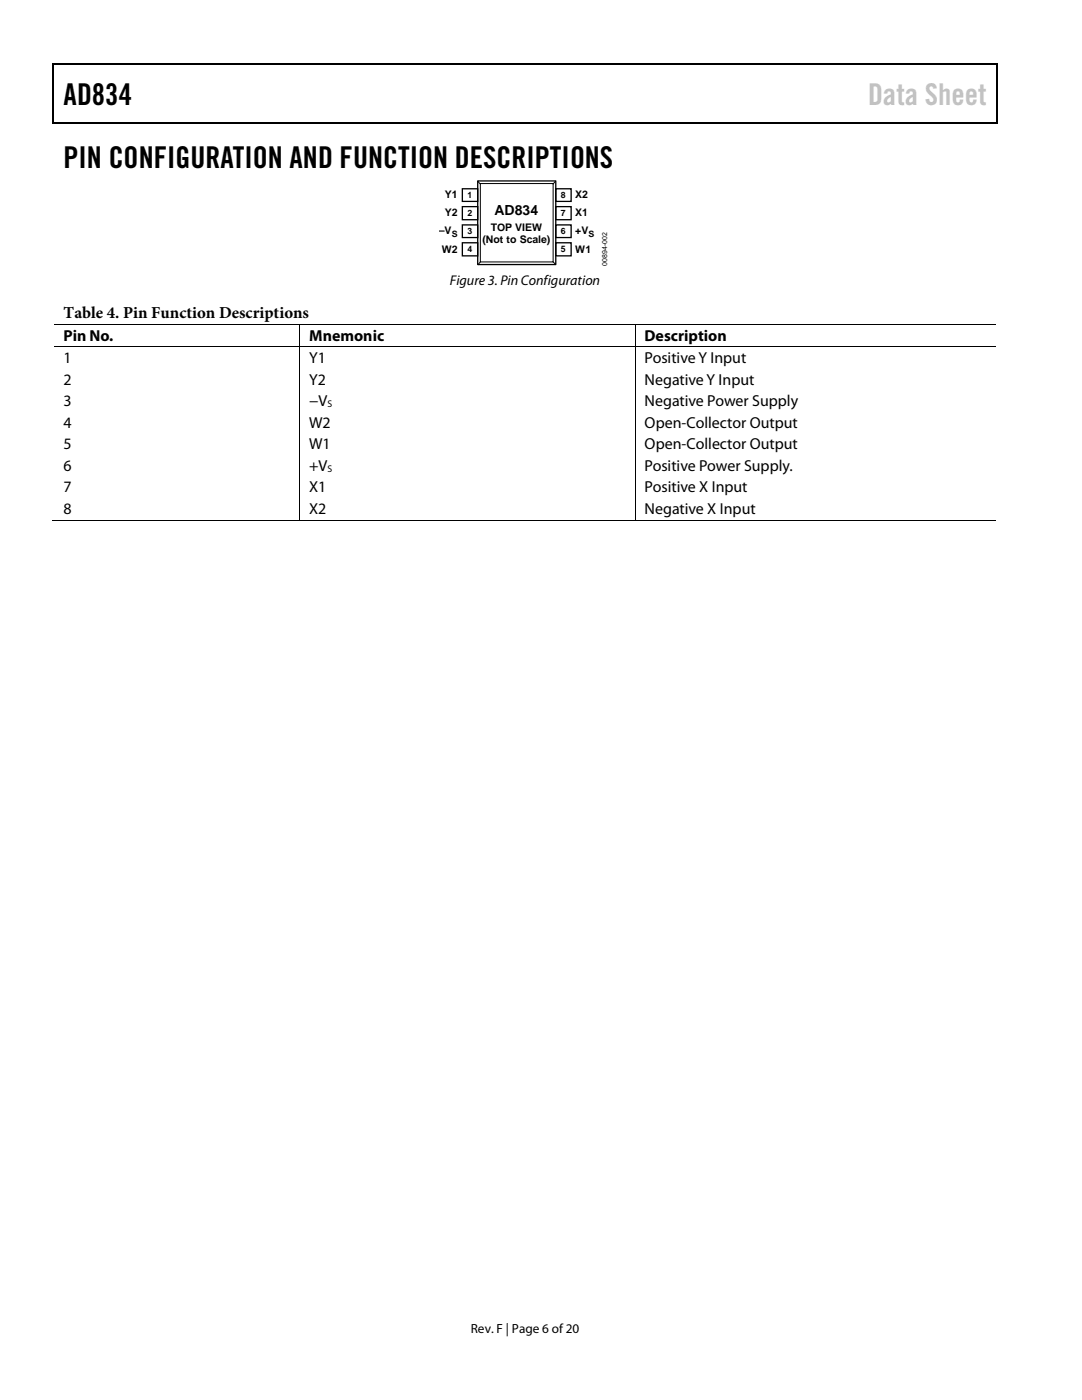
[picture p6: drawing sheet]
<svg xmlns="http://www.w3.org/2000/svg" width="216mm" height="279mm" viewBox="0 0 216 279" stroke-linecap="round" stroke-linejoin="round" font-family="sans-serif">
<defs><g id="words">
<g font-size="6">
<text x="12.7" y="21">AD834</text>
<text x="12.7" y="33.6">PIN CONFIGURATION AND FUNCTION DESCRIPTIONS</text>
</g>
<text font-size="6" fill="#c1c1c1" x="173.2" y="21">Data Sheet</text>
<text font-size="3.3" x="12.7" y="63.4">Table 4. Pin Function Descriptions</text>
<g font-size="3.2">
<text x="12.7" y="68">Pin No.</text>
<text x="61.7" y="68">Mnemonic</text>
<text x="128.6" y="68">Description</text>
<text x="12.7" y="72.5">1</text>
<text x="12.7" y="76.8">2</text>
<text x="61.7" y="72.5">Y1</text>
<text x="61.7" y="76.8">Y2</text>
<text x="128.6" y="72.5">Positive Y Input</text>
<text x="128.6" y="76.8">Negative Y Input</text>
<text x="12.7" y="81">3</text>
<text x="61.7" y="81">−V</text>
<text x="128.6" y="81">Negative Power Supply</text>
<text x="12.7" y="85.3">4</text>
<text x="12.7" y="89.6">5</text>
<text x="61.7" y="85.3">W2</text>
<text x="61.7" y="89.6">W1</text>
<text x="128.6" y="85.3">Open-Collector Output</text>
<text x="128.6" y="89.6">Open-Collector Output</text>
<text x="12.7" y="93.9">6</text>
<text x="61.7" y="93.9">+V</text>
<text x="128.6" y="93.9">Positive Power Supply.</text>
<text x="12.7" y="98.2">7</text>
<text x="61.7" y="98.2">X1</text>
<text x="128.6" y="98.2">Positive X Input</text>
<text x="12.7" y="102.5">8</text>
<text x="61.7" y="102.5">X2</text>
<text x="128.6" y="102.5">Negative X Input</text>
</g>
<g font-size="2.8">
<text x="98.7" y="42.9">AD834</text>
<text x="89.7" y="56.8">Figure 3. Pin Configuration</text>
</g>
<text font-size="2.6" x="94" y="266">Rev. F | Page 6 of 20</text>
<g font-size="2.1">
<text x="88.8" y="39.6">Y1</text>
<text x="114.8" y="39.6">X2</text>
<text x="87.6" y="46.8">–V</text>
<text x="88.8" y="43.2">Y2</text>
<text x="97.9" y="46">TOP VIEW</text>
<text x="114.8" y="43.2">X1</text>
<text x="114.8" y="46.8">+V</text>
<text x="88.2" y="50.4">W2</text>
<text x="96.3" y="48.5">(Not to Scale)</text>
<text x="114.8" y="50.4">W1</text>
</g>
<g font-size="1.9">
<text x="65.3" y="81.2">S</text>
<text x="65.3" y="94.1">S</text>
</g>
<g font-size="1.7">
<text x="93.3" y="39.6">1</text>
<text x="111.9" y="39.6">8</text>
<text x="90.2" y="47.3">S</text>
<text x="93.3" y="43.2">2</text>
<text x="93.3" y="46.8">3</text>
<text x="111.9" y="43.2">7</text>
<text x="111.9" y="46.8">6</text>
<text x="117.4" y="47.3">S</text>
<text x="93.3" y="50.4">4</text>
<text x="111.9" y="50.4">5</text>
</g>
<text font-size="1.4" x="121.1" y="53.1" transform="rotate(-90 121.1 53.1)">00894-002</text>
</g></defs>
<g fill="#000">
<path d="M10.5 12.7h.3v1h-.3zM10.5 12.7h.3v.3h-.3zM133.3 12.7h.3v.3h-.3zM198.8 12.7h.2v1h-.2zM198.8 12.7h.2v.3h-.2zM10.5 24.4h.3v.3h-.3zM133.1 24.4h.2v.3h-.2zM198.8 24.4h.2v.3h-.2zM59.7 64.6h.2v.2h-.2zM59.7 69.2h.2v.1h-.2zM126.7 64.6h.1v.2h-.1zM126.7 69.2h.1v.1h-.1z"/>
<path d="M59.7 103.7h.2v.2h-.2zM126.7 103.7h.1v.2h-.1z"/>
</g>
<path d="M10.7 13.7v10.7M10.8 12.8h122.5M133.6 12.8h65.2M198.9 13.7v10.7M10.8 24.5h188" fill="none" stroke="#000" stroke-width=".25"/>
<path d="M92.3 37.7h3v2.5h-3zM95.3 36.1h15.6v16.7h-15.6zM110.9 37.7h3.1v2.5h-3.1zM92.3 41.2h3v2.6h-3zM92.3 44.9h3v2.5h-3zM92.3 48.5h3v2.6h-3zM110.9 41.2h3.1v2.6h-3.1zM110.9 44.9h3.1v2.5h-3.1zM110.9 48.5h3.1v2.6h-3.1z" fill="none" stroke="#000" stroke-width=".26"/>
<g fill="none" stroke="#000" stroke-width=".2">
<path d="M95.3 36.2l.5 .4M95.8 36.6h14.6v15.7h-14.6zM110.8 36.2l-.4 .5M95.8 52.3l-.4 .5M110.4 52.3l.4 .4M10.8 64.7h48.9M10.8 69.2h48.9M59.8 64.8v4.4M59.8 69.3v34.4M59.9 64.7h66.8M59.9 69.2h66.8M126.7 64.8v4.4"/>
<path d="M126.7 69.3v34.4M126.8 64.7h72M126.8 69.2h72M10.5 103.8h49.2M59.9 103.8h66.8M126.8 103.8h72"/>
</g>
<use href="#words"/>
</svg>
